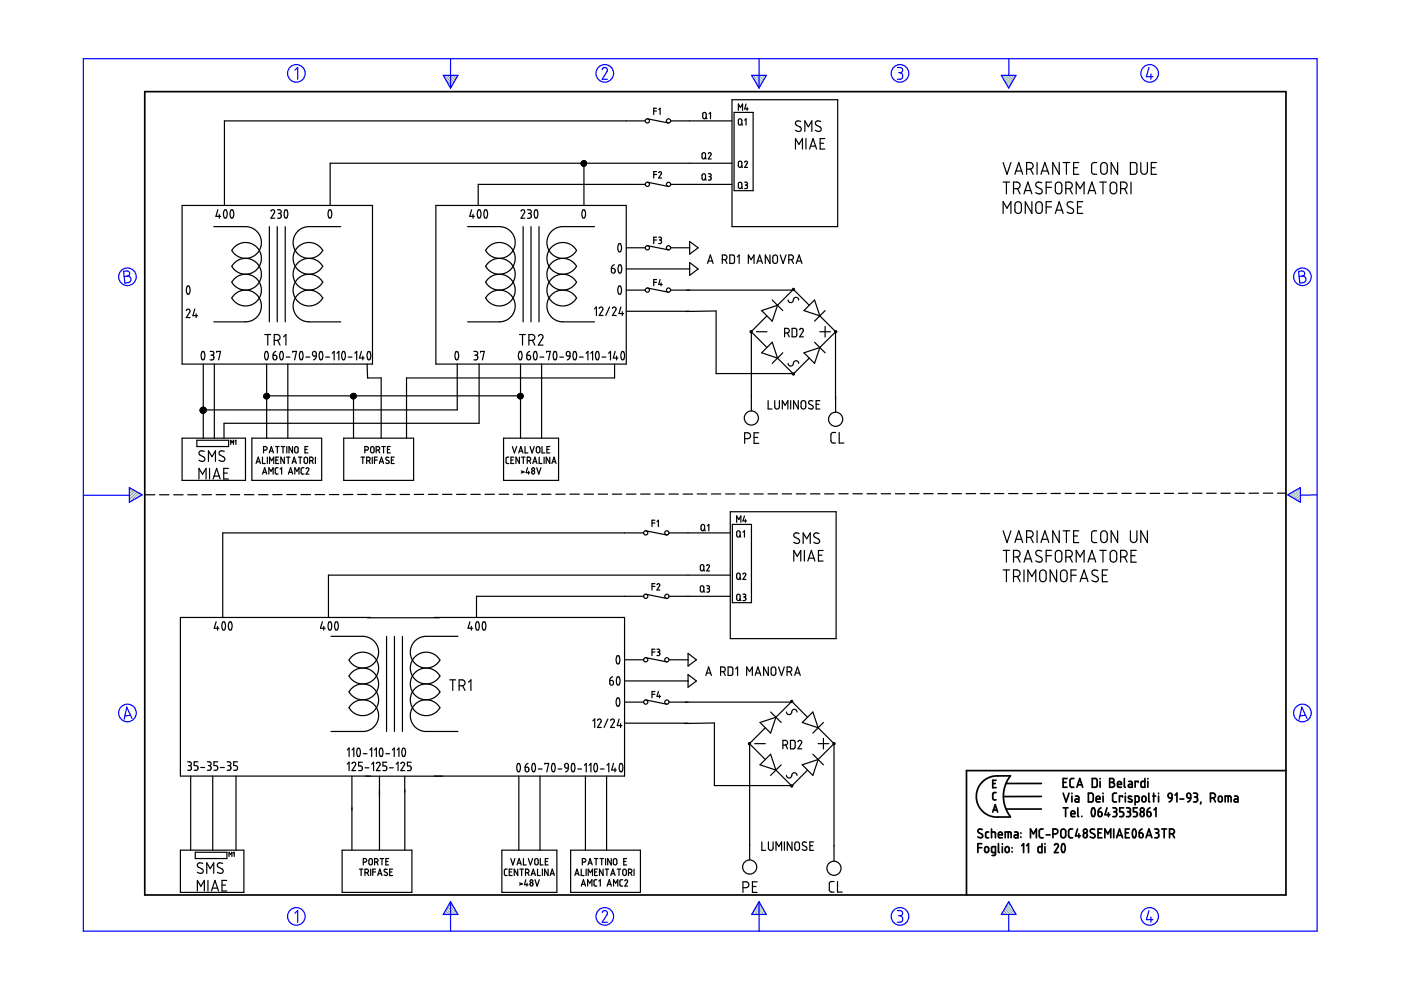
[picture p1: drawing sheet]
<svg xmlns="http://www.w3.org/2000/svg" width="297mm" height="210mm" viewBox="0 0 297 210" stroke-linecap="round" stroke-linejoin="round" font-family="sans-serif">
<g fill="none" stroke="#6c9" stroke-width=".25">
<path d="M94.2 16l1.8 1.8M94.5 16.8l1.3 1.4M94.8 16l1.5 1.4M95.3 18.3l.3 .3M95.5 16l1 1M96.1 16l.6 .6M96.7 16l.3 .2M159.6 16l1.8 1.8M159.9 16.8l1.3 1.4M160.3 16l1.4 1.4M160.7 18.3l.3 .3M160.9 16l1 1"/>
<path d="M161.5 16l.6 .6M162.1 16l.2 .2M212.6 16l1.8 1.8M212.8 16.8l1.3 1.4M213.2 16l1.4 1.4M213.7 18.3l.2 .3M213.8 16l1 1M214.4 16l.7 .6M215.1 16l.2 .2M27.5 103.4h-.1M27.9 103.6l-.5 .4M28.3 103.8l-.9 .9"/>
<path d="M28.7 104.1l-1.3 1.2M29 104.3l-1.6 1.6M29.4 104.5l-1.8 1.9M29.8 104.8l-.8 .8M273.4 104.7l-.3 .3M274.9 103.9l-1.4 1.3M275.7 103.6l-1.8 1.9M275.7 106.1l-.2 .3M275.7 105.5l-.6 .6M275.7 104.9l-1 1M275.7 104.2l-1.4 1.5M94 193.8v.1"/>
<path d="M94.2 193.5l.4 .4M94.4 193.1l.9 .8M94.7 192.7l1.2 1.2M94.9 192.3l1.6 1.6M95.1 191.9l1.9 1.9M95.4 191.5l.8 .8M159.4 193.8v.1M159.6 193.5l.4 .4M159.9 193.1l.8 .8M160.1 192.7l1.2 1.2M160.3 192.3l1.6 1.6M160.5 191.9l1.9 1.9"/>
<path d="M160.8 191.5l.8 .8M212.3 193.8v.1M212.6 193.5l.4 .4M212.8 193.1l.8 .8M213 192.7l1.2 1.2M213.2 192.3l1.6 1.6M213.5 191.9l1.8 1.9M213.7 191.5l.8 .8"/>
</g>
<g fill="none" stroke="#00f" stroke-width=".25">
<path d="M17.7 12.4h261.6v185h-261.6zM62.5 14.9l.6-.6v2.5M94 16h3.1l-1.6 2.7zM95.5 12.4v6.3M127.7 14.7l.5-.4 .5 .3v.5l-1 1.7h1.1M159.4 16h3.1l-1.6 2.7zM160.9 12.4v6.3M190.3 14.3h.7l.3 .3v.6l-.5 .2M190.5 15.4h.3M190.8 15.4l.5 .3v.7l-.3 .4h-.7M212.3 16h3.1l-1.5 2.7zM213.9 12.5v3.5"/>
<path d="M243.6 14.3l-.5 2h1.4M244 15.7v1.1M26.2 57.5l.9-.1 .3 .3 .1 .5-.5 .3 .5 .2 .3 .4-.1 .3-.3 .5-.9 .1zM27 58.5l-.7 .1M275.3 57.5l.9-.1 .3 .3 .1 .5-.5 .3 .5 .2 .3 .4-.1 .4-.2 .3-1 .2zM276.1 58.5l-.7 .1M17.8 105h9.6M27.4 103.4l2.7 1.5-2.7 1.6zM273 104.9l2.7-1.5v3.1zM279.3 104.9l-3.6 .1M27.7 151.7l-1.2 .1M28 152.3l-1.1-2.4-.6 2.6"/>
<path d="M276.8 151.7l-1.2 .1M277.1 152.3l-1.1-2.4-.6 2.6M62.5 193.6l.6-.5v2.4M95.5 191.2v6.2M95.5 191.2l1.6 2.7h-3.1zM127.7 193.5l.1-.3 .5-.1 .5 .4-.1 .4-1 1.6h1.1M160.9 191.2v6.2M160.9 191.2l1.6 2.7h-3.1zM190.3 193.1h.6l.4 .2v.5l-.5 .4M190.5 194.2h.3M190.8 194.2l.5 .3v.7l-.4 .3h-.6M213.9 191.2l1.5 2.7h-3.1z"/>
<path d="M213.9 193.9v3.5M243.6 193.1l-.5 1.9h1.4M244 194.4v1.1"/>
<circle cx="62.8" cy="15.6" r="1.87"/>
<circle cx="128.2" cy="15.6" r="1.87"/>
<circle cx="190.8" cy="15.6" r="1.87"/>
<circle cx="243.8" cy="15.6" r="1.87"/>
<circle cx="27" cy="58.7" r="1.87"/>
<circle cx="276.1" cy="58.7" r="1.87"/>
<circle cx="27" cy="151.2" r="1.87"/>
<circle cx="276.1" cy="151.2" r="1.87"/>
<circle cx="62.8" cy="194.3" r="1.87"/>
<circle cx="128.2" cy="194.3" r="1.87"/>
<circle cx="190.8" cy="194.3" r="1.87"/>
<circle cx="243.8" cy="194.3" r="1.87"/>
</g>
<g fill="none" stroke="#000" stroke-width=".36">
<path d="M30.7 19.4h241.9v170.4h-241.9zM207.3 179.7h.9M208.2 178.9h-.9v1.9M208.3 175.9l-.7-.1-.3 .5 1 .7v.4l-.2 .2-.8-.2M208.9 179.6l.4-.1 .3 .3v.7l-.3 .2h-.3l-.2-.2zM209.6 176.4h-.4l-.2 .3v.8l.2 .1h.4M210.2 176.4l.8 .1 .1 1.1M210.2 175.8v1.8M210.5 166.1h.5M210.5 172.2l.5-1.6 .5 1.6M210.6 171.7h.8M211.2 168h-.4l-.3 .3v1.1l.7 .2"/>
<path d="M211.2 165.4h-.7v1.6h.7M211.7 177h.8l-.1-.5-.4-.1-.2 .2-.1 .8 .2 .2h.6M211.7 178.9v1.7l.2 .2M212.5 178.9v.1M212.5 179.5v1.3M213.1 177.6v-1.2h1.1l.2 .2v1M213.3 179.6l.4-.1 .3 .3v.7l-.3 .2h-.3l-.3-.2zM213.3 166.1h7.5M213.3 171.5h7.5M213.8 176.4v1.2M214.2 164.5h-3.5l-.9 .3-.9 .5-.7 .6-.7 .9-.4 1-.1 1.1 .1 1.1 .4 .9 .7 1 .8 .6 .8 .5 .9 .2h3.5M214.2 164.5l-1 1.7-.5 2.2 .1 1.3 .3 1.3 1.1 2.1"/>
<path d="M214.6 179.7v.1M215.1 176.4h.5l.2 .3v.9h-.5a.31 .31 0 0 1-.3-.3 .31 .31 0 0 1 .3-.3h.5M216.5 176.6v.1M216.5 177.4v.1M216.6 179.3l.4-.4v1.9M217.7 179.3l.4-.4v1.9M218.5 177.6v-1.8l.6 1 .6-1v1.8M220.8 168.9h-8.1M220.9 178.9v1.9l-.7-.1-.1-.2v-.8l.2-.2h.6M221.2 175.8h-.6l-.3 .3 .1 1.3 .2 .2h.6M221.6 178.9v.1M221.6 179.5v1.3"/>
<path d="M221.8 177h.8M223.2 176.8l1-.1 .1-.3-.1-.4-.4-.2h-.6v1.8M223.6 179.2l.4-.3 .4 .2v.4l-.8 1.3h.8M225.1 175.9l.6-.1 .2 .3 .1 1.1-.4 .4h-.3l-.4-.3v-1.1zM225.2 179a.53 .53 0 0 1 .6 .2 .53 .53 0 0 1 0 .5v.7a.36 .36 0 0 1-.5 .3 .36 .36 0 0 1-.2-.4l-.1-.7zM225.4 165.9h.6M225.4 168.2l.6 1.8 .7-1.8M225.4 171.3h1M225.9 171.3v1.8M226.2 165.1h-.8v1.8h.8M227.1 172.5h.8l-.1-.5-.4-.1-.3 .2v.8l.2 .2h.6M227.3 168.2v.1"/>
<path d="M227.3 168.8v1.2M227.4 175.8h-.5l-.3 .4v1.2l.2 .2h.6M227.7 165.1h-.6l-.2 .3v1.4l.3 .1h.5M228 168.8h.5l.2 .2v1h-.5a.31 .31 0 0 1-.3-.3 .31 .31 0 0 1 .3-.3h.5M228.3 166.9l.6-1.8 .7 1.8M228.5 175.8l-.5 1.4h1.1M228.5 166.4h.9M228.5 171.3v1.7l.2 .1M228.7 176.8v.8M229.4 173.1h.1M229.8 176.7l.3-.1 .3 .1 .1 .5-.1 .3-.4 .1-.2-.1zM230.8 168.2h.7l.3 .3v1.2l-.3 .3h-.7z"/>
<path d="M231.6 165.1h.7l.3 .2v1.3l-.2 .3h-.8zM231.6 171.4a.53 .53 0 0 1 .5 .2 .53 .53 0 0 1 .1 .5l-.1 .7a.34 .34 0 0 1-.4 .3 .34 .34 0 0 1-.3-.4v-.6zM232.1 175.9l-.7-.1-.3 .5 .2 .2 .8 .4 .1 .5-.3 .2-.8-.2M232.4 169.4h.8v-.3l-.2-.3-.5 .1-.1 .9 .2 .2h.6M232.8 176.6h.6M232.8 172.1h.6l.2 .2 .1 .5-.2 .3h-.3l-.3-.1zM233.2 165.1v.1M233.2 165.7v1.2M233.4 171.3l-.4 .3-.2 .5M233.6 175.8h-.8v1.8h.8M233.9 168.2v.1M233.9 168.8v1.2"/>
<path d="M234.3 177.6v-1.8l.6 1 .6-1v1.8M234.7 171.3l-.4 1.4h1M235 172.3v.8M235.3 165.1h.6l.3 .3-.1 .4-.3 .1 .4 .1 .1 .3-.1 .4-.3 .2h-.6zM235.3 165.9h.5M235.9 171.3h.7l.1 .2 .1 .3-.4 .3M236.1 175.8v1.8M236.2 172.1h.2M236.4 172.1l.3 .2 .1 .5-.3 .3h-.6M236.7 168.2h-.5l-.3 .3v1.3l.3 .2h.5M236.7 177.6l.7-1.8 .6 1.8M236.9 177.1h.9"/>
<path d="M236.9 166.3h.9l-.2-.5-.3-.1-.3 .1-.1 .9 .2 .2h.7M238 169v-.2h-.7v1.2M238.2 171.3h-.8v.8h.6l.2 .4-.1 .6h-.7M238.4 165.1v1.7l.2 .1M238.6 168.2v.1M238.6 168.8v1.2M238.6 176.6h.6M238.8 171.3h.5l.3 .2v.4l-.3 .2M239.1 172.1h.2M239.3 172.1l.4 .3-.1 .5-.2 .2h-.6M239.3 165.7h.5l.3 .2v1h-.6a.31 .31 0 0 1-.3-.3 .31 .31 0 0 1 .3-.3h.6M239.4 175.8h-.8v1.8h.8"/>
<path d="M239.9 168.9l-.2-.1a.29 .29 0 0 0-.4 .1 .29 .29 0 0 0 .1 .4l.5 .2a.33 .33 0 0 1 0 .5 .33 .33 0 0 1-.5 0l-.2-.1M240.3 175.8a.6 .6 0 0 1 .6 .8l-.1 .7a.35 .35 0 0 1-.4 .3 .35 .35 0 0 1-.3-.5v-.6zM240.7 170l.7-.1 .1-.9-.2-.2h-.6v1.9M241.1 171.3h-.8v.8h.6l.2 .3-.1 .7h-.7M241.3 165.9v-.2h-.6v1.2M241.5 176.6l.8 .1 .1 .5-.2 .3-.4 .1-.2-.1zM241.9 172.3l.2-.2 .4 .2 .1 .5-.1 .2-.4 .1-.2-.1zM242.1 175.8l-.4 .2-.2 .6M242.2 169l.2-.2 .4 .1 .2 .8-.2 .2-.4 .1-.3-.2zM242.7 165.1v1.8h-.6l-.2-.2 .1-.9 .2-.1h.5M243 177.6l.6-1.8 .6 1.8M243.1 177.1h1"/>
<path d="M243.2 172.1l.7 .2v.7l-.4 .1-.2-.1zM243.4 165.1v.1M243.4 165.7v1.2M243.6 168.2v1.6l.2 .2M243.8 171.3l-.4 .3-.2 .5M244.4 168.8h.6M244.6 168.2v1.8M244.7 171.7l.4-.4v1.8M244.8 175.8h.5l.3 .2v.4l-.3 .2M245 176.6h.3M245.3 176.6l.3 .2 .1 .6-.3 .2h-.6M245.6 168.2v.1"/>
<path d="M245.6 168.8v1.2M246.3 175.8h1M246.8 175.8v1.8M247.7 168.4l.3-.2 .4 .1 .1 .9-.7-.1zM248 176.8l.8-.1 .2-.4-.1-.3-.4-.2h-.5v1.8M248.5 169.2l-.2 .5-.4 .3M248.6 176.8l.4 .8M249.1 168.6l.4-.4v1.8M250.2 169.4h.8M251.7 168.3l.3-.1 .3 .1 .2 .9h-.6l-.2-.2zM252.5 169.2l-.2 .5-.5 .3M253.1 168.2l.7 .1 .1 .4-.4 .3"/>
<path d="M253.3 169h.2M253.5 169l.4 .2v.5l-.2 .3h-.6M254.6 170l-.1 .5M256.6 169.2l.9-.1 .2-.3-.1-.4-.4-.2h-.6v1.8M257.3 169.2l.4 .8M258.4 169l.2-.2 .4 .1 .1 .8-.1 .2-.4 .1-.3-.2zM259.8 170v-1.2l1.1 .1 .1 1.1M260.4 168.8v1.2M261.7 168.8h.6l.2 .3v.9h-.6a.31 .31 0 0 1-.3-.3 .31 .31 0 0 1 .3-.3h.6M272.6 163.4h-67.7v26.4M211.1 180.8h-.6l-.3-.2 .1-1 .8-.1-.1 1.7-.2 .2h-.5M214.6 180.6v.1"/>
<circle cx="230.1" cy="176.2" r=".42"/>
<circle cx="242.2" cy="171.7" r=".42"/>
</g>
<g fill="none" stroke="#000" stroke-width=".25">
<path d="M123.4 34.8l-.1 .1M123.4 34.5l-.2 .2M123.4 34.9l-.1 .1M123.4 35.1l.8-.8-.8 .8M123.5 35.2l.8-.8-.8 .8M123.6 34.1l-.4 .4M123.7 34.1l-.3 .3M123.8 34.1l-.6 .5M123.8 34.6v9M123.8 34.1l-.4 .5M123.9 34.1l-.7 .7 .8-.7M124 34.1l-.7 .8"/>
<path d="M124.1 34.2l-.7 .7M124.1 34.2l-.8 .8M124.3 34.9l-.3 .3M124.3 34.5l-.6 .7M124.3 34.8l-.4 .4M124.3 34.5l-.7 .7M124.4 34.7l-.6 .5M124.4 34.6l-.7 .6M136.8 25.6h-89.2v18M136.8 39.1h-35.4v4.5M137.3 25.2l4.4 .9M137.3 38.6l4.4 .9"/>
<path d="M138.6 23.5h.6M138.6 37h.6M139.2 22.9h-.6v1.4M139.2 36.4h-.6v1.3M139.7 36.6a.3 .3 0 0 1 .4-.2 .3 .3 0 0 1 .1 .5l-.5 .8h.6M139.7 23.2l.3-.3v1.4M142.2 25.6h13M142.2 39.1h13M148.9 32.5l.5-.1 .2 .2v.9l-.3 .2h-.3l-.2-.3zM149 36.9h.4l.2 .2v.9l-.3 .2-.3-.1-.2-.2zM149.1 23.9h.4l.2 .2v.8l-.2 .3-.3-.1-.2-.2zM149.4 33.4l.3 .3"/>
<path d="M149.4 37.9l.3 .3M149.6 24.9l.3 .3M150.2 32.6a.31 .31 0 0 1 .4-.2 .31 .31 0 0 1 .1 .4l-.5 .9h.6M150.2 36.9h.3a.3 .3 0 0 1 .3 .2 .3 .3 0 0 1-.3 .3M150.3 24.1l.3-.3v1.4M150.3 37.4h.2M150.5 37.4l.2 .2 .1 .3-.2 .3h-.4M155.2 34.6h-85.2v9M155.2 21.1h22.4v26.9h-22.4zM155.6 23.8h4.1v16.6h-4.1zM156.5 23.4v-1.3l.5 .7 .4-.7v1.3M156.6 38.8a.38 .38 0 0 1 .4-.1 .38 .38 0 0 1 .3 .3v.7l-.1 .2-.4 .1-.3-.3z"/>
<path d="M156.6 25.3l.4-.1 .3 .3v.7l-.3 .3h-.3l-.2-.3zM156.6 34.3l.4-.1 .3 .2v.8l-.3 .3-.4-.2zM157.1 26.2l.3 .3M157.1 35.2l.3 .3M157.1 39.7l.3 .3M157.9 34.4a.3 .3 0 0 1 .4-.2 .3 .3 0 0 1 .1 .4l-.5 .9h.6M157.9 38.6h.3a.31 .31 0 0 1 .3 .3 .31 .31 0 0 1-.3 .3M157.9 25.5l.3-.3v1.3M158 39.2h.2M158.2 39.2l.2 .2 .1 .4-.2 .2h-.4M158.2 22.1l-.3 1h.7M158.4 22.8v.6"/>
<path d="M168.7 31.6v-2.2l.7 1.2 .7-1.2v2.2M169.8 25.8l-.8-.1-.3 .2v.3l.2 .4 .9 .5v.5l-.5 .3-.6-.3M170.6 27.9v-2.3l.8 1.3 .7-1.3v2.3M170.9 29.4v2.2M171.6 31.6l.8-2.2 .7 2.2M171.9 31h1M173.9 30.4h.7M174 25.8l-.8-.1-.2 .2-.1 .3 .2 .4 .9 .5 .1 .5-.6 .3-.6-.3M174.9 29.4h-1v2.2h1M212.7 34.5l.8 2.5 .8-2.5M212.7 38.6h1.4M213.4 38.6v2.5"/>
<path d="M215.2 37l.8-2.5 .8 2.5M215.4 36.3h1.2M215.7 40l.6 1.1M217.7 35.9l1.1-.2 .3-.5-.2-.5-.4-.2h-.8v2.5M218.5 35.8l.6 1.2M219.9 34.5v2.5M220.7 37l.8-2.5 .9 2.5M220.9 38.8l-1-.1-.2 .2-.1 .4 .2 .3 1.1 .6v.7l-.6 .2-.7-.3M220.9 36.3h1.2M221.8 39.7h1.1M222.9 38.6h-1.1v2.5M223.9 38.9l.6-.3 .4 .2 .2 .3v1.5l-.4 .5-.6-.1-.3-.4v-1.4z"/>
<path d="M224.6 34.5v2.5l-1.4-2.5v2.5M225.4 34.5h1.4M226.1 34.5v2.5M226.8 40l.6 1.1M227.6 35.6h.9M228.7 34.5h-1.1v2.5h1.1M232.5 34.5h-.7l-.4 .4 .1 1.8 .3 .2 .7 .1M233.2 38.6h1.3M233.6 34.7l.7-.2 .4 .4v1.5l-.4 .5h-.6l-.3-.5v-1.3zM233.8 38.6v2.5M235.6 38.8l.3-.2 .4 .1 .4 .4v1.5l-.4 .5-.6-.1-.3-.3v-1.5zM237 34.5v2.5l-1.4-2.5v2.5"/>
<path d="M238.4 40l.6 1.1M239.7 34.5h.9l.4 .3v1.7l-.3 .4-1 .1zM239.8 38.6v2.5M241.9 34.5v1.9l.2 .4 .4 .2 .5-.1 .2-.5 .1-1.9M244.1 35.6h.8M245.2 34.5h-1.1v2.5h1.1M38.6 43.6h40.4v33.6h-40.4zM45.3 48l7.2 .1 1 .3 1.2 1 .6 1.2 .1 1.3-.5 1.3-.9 .9-1.1 .6h-1.4l-1.4-.5-.8-.8a.68 .68 0 0 1 .4-1l.7-.6 1-.3 1.1-.1 .9 .3 .8 .5 .7 .8 .5 1.1v1l-.2 .8-.6 1.1-.6 .5-1.1 .5-1.1 .1-.9-.1-.9-.6-.7-.7a.68 .68 0 0 1 .4-.9l.9-.7 .8-.3h1.1l.9 .3 1 .6 .6 .8 .4 1v1l-.2 .8-.6 1-.6 .6-1 .5-1.1 .1-1-.2-.9-.5-.7-.7a.68 .68 0 0 1 .4-.9l.9-.7 .9-.3h1l1.1 .3 .7 .5 .7 .8 .4 1.1v.9l-.2 .9-.6 1-.7 .6-.9 .4-1.1 .2-1-.2-.9-.5-.7-.7a.68 .68 0 0 1 .4-1l1-.7 1.1-.3 1.4 .2 1.2 .7 .7 1.1 .3 1-.1 1.3-.6 1.2-1.1 .9-1.2 .3h-7.1M46.2 44.5l-.4 1.4h1M46.5 45.5v.8M47.6 44.6a.56 .56 0 0 1 .6 .7l-.1 .6a.34 .34 0 0 1-.5 .3 .34 .34 0 0 1-.2-.4v-.7zM49 44.6a.56 .56 0 0 1 .6 .7l-.1 .6a.34 .34 0 0 1-.5 .3 .34 .34 0 0 1-.2-.4v-.6z"/>
<path d="M57.1 48v20.2M57.4 44.8l.3-.3 .5 .1v.4l-.8 1.3h.8M58.8 48v20.2M58.8 44.5h.6l.2 .3-.1 .3-.3 .2M59 45.3h.2M59.2 45.3l.4 .2v.5l-.2 .2-.6 .1M60.4 44.6a.55 .55 0 0 1 .6 .2 .55 .55 0 0 1 0 .5l-.1 .6a.34 .34 0 0 1-.4 .3 .34 .34 0 0 1-.2-.4l-.1-.7zM60.5 48v20.2M69.7 44.6a.55 .55 0 0 1 .6 .2 .55 .55 0 0 1 0 .5v.6a.34 .34 0 0 1-.5 .3 .34 .34 0 0 1-.2-.4v-.7zM72.2 48l-7.2 .1-1.4 .5-.8 .8-.5 .9-.1 1.6 .5 1.3 .9 1 1.2 .5h1.4l1.2-.5 .8-.8a.62 .62 0 0 0-.2-.9l-1-.7-.8-.3-1.1-.1-1 .3-.8 .6-.6 .7-.4 .9-.2 1.1 .3 1 .6 1 .6 .5 1 .5 1.1 .1 .8-.1 .9-.4 .8-.8a.61 .61 0 0 0-.2-.9l-.7-.6-1.1-.5h-.9l-1.1 .3-.9 .5-.6 .7-.4 1-.2 1.1 .3 1 .5 .9 .7 .6 .8 .4 .9 .2 1.1-.1 1-.5 .8-.8a.62 .62 0 0 0-.2-.9l-1-.7-.9-.3h-1.1l-.8 .2-.8 .5-.7 .7-.4 1-.2 1.1 .3 1.2 .5 .7 .7 .7 .9 .4 .8 .2 1.1-.2 1.1-.5 .7-.7a.63 .63 0 0 0-.2-.9l-1.1-.8-1.1-.3-1.3 .2-1.2 .6-.8 1.1-.4 1.3 .2 1.2 .6 1.1 .8 .7 1.3 .5h7.2M92.4 43.6h40.4v33.6h-40.4zM99.1 48l7.2 .1 1.1 .3 1.1 1 .6 1.2 .1 1.2-.4 1.3-1 1-1.1 .6h-1.4l-1.4-.5-.8-.8a.68 .68 0 0 1 .4-1l.8-.6 .9-.3 1.1-.1 .9 .3 .8 .5 .7 .8 .4 .9 .1 1.3-.3 1.1-.5 .7-.6 .6-1.1 .4-1.1 .1-.9-.1-.9-.6-.7-.7a.68 .68 0 0 1 .4-.9l.9-.7 .8-.3h1.1l.9 .3 1 .6 .6 .8 .3 .8 .1 1.2-.2 .9-.5 .8-.7 .7-.9 .5-1.2 .1-1-.2-.9-.5-.7-.7a.68 .68 0 0 1 .4-.9l.9-.7 .9-.3 .9-.1 1 .3 .9 .6 .7 .8 .3 .9 .1 1.2-.2 .9-.5 .8-.7 .7-.9 .4-1.2 .2-1-.2-1-.6-.6-.6a.68 .68 0 0 1 .4-1l1-.7 1.1-.3 1.4 .2 1.2 .7 .6 .9 .4 1.2-.1 1.3-.6 1.2-1 .8-1.2 .4h-7.2"/>
<path d="M100 44.5l-.4 1.4h1M100.3 45.5v.8M101.4 44.6a.56 .56 0 0 1 .6 .7l-.1 .6a.34 .34 0 0 1-.4 .3 .34 .34 0 0 1-.3-.4v-.7zM102.8 44.6a.56 .56 0 0 1 .6 .7l-.1 .6a.34 .34 0 0 1-.5 .3 .34 .34 0 0 1-.2-.4v-.7zM110.5 44.8l.3-.3 .4 .2v.3l-.7 1.3h.8M110.9 48v20.2M111.8 44.5h.6l.2 .2v.4l-.4 .2M112.1 45.3h.1M112.2 45.3l.4 .2v.5l-.2 .2-.6 .1M112.6 48v20.2M113.5 44.6a.56 .56 0 0 1 .5 .7l-.1 .6a.34 .34 0 0 1-.4 .3 .34 .34 0 0 1-.2-.4v-.7zM114.3 48v20.2"/>
<path d="M123.5 44.6l.1-.1a.62 .62 0 0 1 .6 .9l-.1 .5a.34 .34 0 0 1-.5 .3 .34 .34 0 0 1-.2-.4v-.6zM126 48l-7.2 .1-1.3 .5-1 .9-.5 1.3v1.4l.5 1 1 1 1.1 .5h1.4l1.2-.5 .8-.8a.64 .64 0 0 0-.2-.9l-.9-.7-.9-.3-.9-.1-1 .2-.9 .6-.7 .7-.4 1-.1 1 .1 1 .5 .9 .7 .7 1.1 .5 1.1 .1 1-.1 .9-.6 .6-.6a.65 .65 0 0 0-.3-1l-.8-.6-.9-.4h-.9l-1.1 .3-.8 .4-.7 .8-.4 1-.1 1 .1 1 .5 .9 .7 .7 1 .5 1.2 .1 1-.2 1-.6 .5-.6a.64 .64 0 0 0-.2-.9l-.9-.7-1-.3h-1l-.9 .2-.7 .4-.8 .8-.4 1-.1 1 .1 1 .5 1 .7 .6 1 .5 .9 .2 1-.2 1-.4 .8-.8a.67 .67 0 0 0-.3-1l-1-.7-1.1-.3-1.3 .2-1.2 .7-.8 1-.3 1.3 .1 1.3 .6 1 .9 .8 1.2 .4h7.2M129.6 56.9h.6l.2 .2v.5l-.2 .3-.5-.1zM130.2 56.1l-.4 .3-.2 .5M131.2 51.7a.56 .56 0 0 1 .6 .8l-.1 .6a.35 .35 0 0 1-.5 .3 .35 .35 0 0 1-.2-.5v-.7zM131.2 56.2a.56 .56 0 0 1 .6 .8l-.1 .6a.35 .35 0 0 1-.4 .3 .35 .35 0 0 1-.2-.5l-.1-.7zM132.8 52.5h4M132.8 57h13.4M137.3 52.1l4.4 .9M138.6 50.9h.6M138.6 59.9h.6M139.2 50.3h-.6v1.3"/>
<path d="M139.2 59.3h-.6v1.3M139.7 50.3h.3a.3 .3 0 0 1 .3 .3 .3 .3 0 0 1-.3 .3M139.8 50.9h.2M140 50.9l.2 .1 .1 .4-.2 .2h-.4M140 59.3l-.3 1h.7M142.2 52.5h4M146.2 51.2l1.8 1.3-1.8 1.4zM146.2 55.7l1.8 1.3-1.8 1.4zM150 55.9l.6-1.8 .6 1.8M150.2 55.4h.8M153.1 55.1l.9-.2 .1-.4-.2-.3-.8-.1v1.8M153.7 55.1l.4 .8"/>
<path d="M154.7 54.1h.7l.3 .2v1.2l-.3 .3-.7 .1zM156.3 54.5l.4-.4v1.8M158.7 55.9v-1.8l.6 1 .6-1v1.8M160.5 55.9l.6-1.8 .5 1.8M160.6 55.4h.9M163.3 54.1v1.8l-1-1.8v1.8M164 54.2l.4-.1 .4 .3v1l-.3 .4h-.5l-.1-.3zM165.4 54.1l.6 1.8 .6-1.8M167.2 55.1l.9-.2 .1-.3v-.3l-.3-.2h-.7v1.8M167.8 55.1l.4 .8M168.8 55.9l.6-1.8 .6 1.8M169 55.4h.9"/>
<path d="M212.7 45.3v-2.5l.8 1.4 .8-1.4v2.5M214.9 40l1.1-.1 .3-.5-.2-.6-.5-.2h-.7v2.5M215.3 43l.7-.2 .5 .4 .1 1.5-.5 .5h-.6l-.3-.3v-1.6zM217.1 41.1l.8-2.5 .9 2.5M217.3 40.4h1.2M218.8 42.8v2.5l-1.4-2.5v2.5M219.8 43l.7-.2 .5 .4v1.5l-.4 .5h-.6l-.4-.4v-1.5zM221.8 43.9h1.1M222.9 42.8h-1.1v2.5M223.8 45.3l.8-2.5 .8 2.5M224 44.6h1.2M226 40h.8l.4-.2 .2-.6-.3-.4-.4-.2h-.7v2.5"/>
<path d="M227.5 42.9l-.9-.1-.3 .2v.4l.1 .4 1.1 .6 .1 .6-.4 .3-.9-.3M228.2 41.1v-2.5l.8 1.4 .8-1.4v2.5M228.5 43.9h.8M229.6 42.8h-1.1v2.5h1.1M230.7 41.1l.8-2.5 .8 2.5M230.9 40.4h1.2M237.6 40l1.1-.1 .3-.5-.2-.5-.3-.3h-.9v2.5M39.5 65.8l.4-.3 .4 .3v.2l-.8 1.3h.8M39.7 60.7a.5 .5 0 0 1 .5 .2 .5 .5 0 0 1 .1 .5l-.1 .7a.35 .35 0 0 1-.4 .3 .35 .35 0 0 1-.3-.5v-.7zM41.3 65.5l-.4 1.4h1M41.6 66.5v.8M42.8 74.6a.53 .53 0 0 1 .6 .2 .53 .53 0 0 1 0 .6l-.1 .5a.35 .35 0 0 1-.4 .4 .35 .35 0 0 1-.2-.5v-.6z"/>
<path d="M43.1 77.2v15.7M44.6 74.5l.7 .2v.3l-.3 .3M44.7 75.3h.3M45 75.3l.3 .2v.5l-.2 .3h-.5M45.4 77.2v15.7M46 74.7v-.2h.8l-.4 1.8M56.1 70.9h1.3M56.3 74.5h.3l.2 .3v1.1a.36 .36 0 0 1-.4 .4 .36 .36 0 0 1-.3-.5v-.7zM56.5 77.2v15.7M56.8 70.9v2.3M57.9 75.3l.7 .2 .1 .4-.1 .3-.4 .1-.3-.2zM58.1 72.2l1.1-.2 .2-.3-.2-.6-.3-.2h-.8v2.3"/>
<path d="M58.5 74.5l-.4 .3-.2 .5M58.9 72.2l.5 1M59.5 74.6a.52 .52 0 0 1 .6 .7l-.1 .6a.36 .36 0 0 1-.4 .4 .36 .36 0 0 1-.3-.5v-.6zM60.1 71.4l.5-.5v2.3M60.7 75.7h.8M61 77.2v15.7M62.1 74.7v-.2h.8l-.4 1.8M63.7 74.6a.53 .53 0 0 1 .5 .2 .53 .53 0 0 1 .1 .6l-.1 .5a.35 .35 0 0 1-.4 .4 .35 .35 0 0 1-.3-.5v-.6zM64.9 75.7h.8M66.4 74.6l.3-.1 .3 .1 .1 .9-.8-.1v-.5zM67.1 75.5l-.2 .5-.4 .3M67.9 74.5h.3l.1 .3 .1 1.1a.36 .36 0 0 1-.5 .4 .36 .36 0 0 1-.2-.5v-.7z"/>
<path d="M69 75.7h.8M70.4 74.9l.4-.4v1.8M71.4 74.9l.4-.4v1.8M72.7 74.5h.3l.1 .3 .1 1.1a.36 .36 0 0 1-.5 .4 .36 .36 0 0 1-.2-.5v-.7zM73.8 75.7h.8M75.2 74.9l.4-.4v1.8M76.6 74.5l-.4 1.4h1M76.9 75.5v.8M77.8 77.2l.1 2.9h2.9v12.8M78.1 74.5a.73 .73 0 0 1 .5 1l-.1 .4a.35 .35 0 0 1-.4 .4 .35 .35 0 0 1-.2-.5v-.8zM96.6 74.6a.52 .52 0 0 1 .6 .7v.6a.35 .35 0 0 1-.5 .4 .35 .35 0 0 1-.2-.5v-.6zM96.9 77.2v9.7h-53.8"/>
<path d="M100.5 74.5h.6l.2 .3-.1 .3-.3 .2M100.7 75.3h.2M100.9 75.3l.3 .2 .1 .6-.3 .2h-.5M101.6 77.2v12.5h-54.1v3.2M101.9 74.7v-.2h.8l-.4 1.8M110.2 74.5a.73 .73 0 0 1 .5 1l-.1 .4a.35 .35 0 0 1-.4 .4 .35 .35 0 0 1-.2-.5l-.1-.7zM110.2 70.9h1.2M110.4 77.2v15.7M110.8 70.9v2.3M111.7 75.3l.7 .2 .1 .4-.1 .3-.4 .1-.2-.1zM112.1 72.2l1.1-.2 .2-.4-.1-.4-.4-.3h-.8v2.3M112.3 74.5l-.5 .3-.1 .5"/>
<path d="M112.9 72.2l.5 1M113.3 74.6a.49 .49 0 0 1 .5 .2 .49 .49 0 0 1 .1 .5l-.1 .6a.34 .34 0 0 1-.4 .4 .34 .34 0 0 1-.2-.5l-.1-.6zM114.1 71.3l.4-.4 .6 .2v.4l-1 1.7h1M114.5 75.7h.8M114.8 77.2v15.7M115.9 74.7v-.2h.8l-.4 1.8M117.5 74.6a.53 .53 0 0 1 .5 .2 .53 .53 0 0 1 .1 .6l-.1 .5a.35 .35 0 0 1-.4 .4 .35 .35 0 0 1-.3-.5v-.6zM118.7 75.7h.8M120.2 74.6l.3-.1 .3 .2 .1 .8-.8-.1zM120.9 75.5l-.2 .5-.4 .3M121.7 74.6a.49 .49 0 0 1 .5 .2 .49 .49 0 0 1 .1 .5l-.1 .6a.35 .35 0 0 1-.4 .4 .35 .35 0 0 1-.3-.5v-.6zM122.9 75.7h.8"/>
<path d="M124.2 74.9l.5-.4v1.8M125.2 74.9l.4-.4v1.8M126 65.5l.4-.4v1.8M126.4 74.6a.49 .49 0 0 1 .6 .2 .49 .49 0 0 1 0 .5v.6a.35 .35 0 0 1-.5 .4 .35 .35 0 0 1-.2-.5v-.7zM127 65.4a.41 .41 0 0 1 .6-.3 .41 .41 0 0 1 .2 .6l-.8 1.2h.8M127.6 75.7h.8M129 74.9l.4-.4v1.8M129.2 65.1l-.8 1.8M129.8 65.4a.41 .41 0 0 1 .6-.3 .41 .41 0 0 1 .2 .6l-.8 1.2h.8M130.3 77.2v2.9h-44.1v12.8M130.4 74.5l-.4 1.4h1M130.7 75.5v.8"/>
<path d="M131.2 60.7a.52 .52 0 0 1 .5 .2 .52 .52 0 0 1 .1 .5l-.1 .6a.36 .36 0 0 1-.4 .4 .36 .36 0 0 1-.3-.5v-.7zM131.6 65.1l-.4 1.4h1M131.8 74.6a.53 .53 0 0 1 .5 .2 .53 .53 0 0 1 .1 .6l-.1 .5a.35 .35 0 0 1-.4 .4 .35 .35 0 0 1-.2-.5l-.1-.6zM131.9 66.1v.8M132.8 61.5h4M132.8 66h13.4M137.3 61.1l4.4 .9M140.2 60v.6M142.2 61.5h25.9M145.5 66l6.3-.1v13.3h16.5M159.3 70.3l3.3 3.4M159.3 70.3v16.8"/>
<path d="M160.4 70.3h2.2M161.5 65.8l3.3-1.1-1.1 3.4zM161.5 74.8l2.2-2.2 1.1 3.3zM162.6 67l-3.3 3.3M163.7 63.6l2.3 2.2M164.8 64.7l3.4-3.3 3.4 3.3M164.8 75.9l3.4 3.4 3.4-3.4M166 74.8l-2.3 2.2M166.3 70.6l.9-.1 .1-.3v-.4l-.3-.1-.7-.1v1.8M166.9 70.6l.4 .8M167.1 63.6l.2 .5h.5l.4-.3 .1-.5 .4-.3 .5 .2 .1 .4M167.1 77l.1 .4 .4 .2 .5-.2 .2-.6 .3-.3 .5 .1 .2 .4"/>
<path d="M167.9 69.6h.7l.3 .2v1.3l-.3 .3h-.7zM169.5 69.9a.4 .4 0 0 1 .6-.2 .4 .4 0 0 1 .2 .5l-.8 1.2h.8M170.5 65.8l2.2-2.2 1.1 3.4zM170.5 74.8l3.3-1.1-1.1 3.3zM172.7 72.6l2.2 2.2M173.8 67l3.4 3.3-3.4 3.4M173.8 70.3h2.3M174.9 65.8l-2.2 2.3M174.9 69.2v2.3M177.1 70.3l.1 17.1M38.6 92.9h13.4v9h-13.4zM41.7 93.3h6.8v1.4h-6.8z"/>
<path d="M42.8 86.4l-.3 .3M42.9 87.6h.1M42.9 87.4l.7-.7-.8 .8M42.9 86.4l-.4 .4M42.9 86.8l-.4 .4M42.9 86.6l-.5 .5M43.1 86.3l-.7 .6M43.1 86.3l-.7 .7M43.2 86.4l-.3 .3M43.3 86.4l-.8 .7M43.3 95.7l-.8-.1-.3 .5 .2 .4 .9 .5 .1 .6-.5 .2-.7-.2M43.3 86.4l-.8 .9"/>
<path d="M43.4 86.4l-.5 .5M43.5 86.5l-.9 .9 .3-.3M43.5 86.5l-.6 .6M43.5 86.6l-.9 .8M43.6 86.6l-.9 .9M43.7 86.8l-.9 .8M43.7 87.2l-.4 .4M43.7 86.8l-.8 .8M43.7 87l-.6 .6M43.7 87.1l-.5 .5M43.7 86.9l-.7 .7M44.2 97.8v-2.2l.7 1.2 .8-1.2v2.2"/>
<path d="M44.4 99.3v2.3M47.5 95.7l-.7-.1-.3 .2-.1 .4 .2 .3 1 .5v.6l-.5 .2-.7-.2M48.4 99.3h-1v2.3h1M48.9 94.2v-.9l.3 .5 .3-.5v.9M49.8 93.5l.2-.2v.9M53.4 92.9h14.8v9h-14.8zM54.3 98.3l.5-1.4 .4 1.4M54.4 97.9h.7M55.6 96.9v1.4h.6M55.9 95.4l.6-.1 .1-.5-.7-.1v1.3M56.1 84.2l-.1 .1M56.1 83.9l-.2 .1"/>
<path d="M56.1 84.3h-.1M56.1 84l-.2 .1M56.1 83.9l.4-.5-.6 .6M56.1 83.7l-.1 .1M56.4 83.4l-.4 .5M56.5 83.9h53.9M56.7 83.4l-.7 .8M56.7 96.9v1.4M56.7 83.4l-.6 .6M56.8 83.5l-.8 .7M56.8 83.5l-.7 .7M56.9 83.5l-.8 .9"/>
<path d="M56.9 83.6l-.8 .7M57 83.6l-.9 .8M57 83.7l-.8 .8M57 83.7l-.7 .8M57.1 83.8l-.8 .7M57.1 84.1l-.4 .4M57.1 84l-.6 .6M57.1 83.9l-.7 .7M57.1 83.9l-.6 .7M57.1 96l.4-1.3 .5 1.3M57.1 98.3v-1.4l.5 .8 .4-.8v1.4M57.2 95.7h.6"/>
<path d="M58.4 94.7h.8M58.5 97.5h.4M58.8 94.7v1.3M58.9 99.2h-.3l-.2 .2v1l.5 .1M59.1 96.9h-.6v1.4h.6M59.4 99.5l.3-.3v1.3M59.6 94.7h.8M60 94.7v1.3M60.3 96.9v1.4l-.8-1.4v1.4M60.7 96.9h.8M60.8 94.7v1.3M61.1 96.9v1.4"/>
<path d="M61.9 98.3l.5-1.4 .4 1.4M62 94.7v1.3l-.7-1.3v1.3M62 97.9h.7M62.5 94.8l.3-.1 .4 .2v.9l-.3 .2-.4-.2zM63.3 96.9h.7M63.6 96.9v1.4M64.5 99.2h-.4l-.3 .3 .1 .9 .6 .1M64.5 97.1l.1-.1a.38 .38 0 0 1 .4-.1 .38 .38 0 0 1 .2 .4v.7l-.4 .3-.3-.3zM64.7 95.3h.4M64.9 99.4a.3 .3 0 0 1 .4-.2 .3 .3 0 0 1 .1 .4l-.5 .9h.6M65.3 94.7h-.6v1.3h.6M65.7 97.7l.6-.2v-.5l-.6-.1v1.4"/>
<path d="M66.1 97.7l.3 .6M66.9 96.9v1.4M72.9 92.9h14.8v9h-14.8zM74.8 83.4l-.4 .4M74.8 83.4l-.4 .5M74.9 83.4l-.5 .6M75 83.9v9M75 83.4l-.6 .7M75.1 83.4l-.7 .7M75.1 83.4l-.7 .8M75.2 83.5l-.8 .7M75.2 83.5l-.8 .8"/>
<path d="M75.3 83.5l-.8 .8M75.3 83.6l-.8 .8M75.4 83.6l-.9 .8M75.4 83.6l-.8 .9M75.4 83.7l-.7 .8M75.5 83.7l-.8 .8M75.5 84.2l-.4 .3M75.5 83.8l-.7 .7M75.5 84l-.5 .6M75.5 83.9l-.7 .6M75.5 84.1l-.4 .4M75.5 83.9l-.6 .7"/>
<path d="M76.5 96.9h.8M76.9 96.9v1.4M77.4 95.4h.5a.38 .38 0 0 0 .2-.4 .38 .38 0 0 0-.4-.3h-.3v1.3M77.7 97.7l.7-.1 .1-.2-.1-.4-.7-.1v1.4M78.2 97.7l.3 .6M78.6 94.8l.5-.1 .2 .3v.8l-.3 .2-.4-.3zM78.9 96.9v1.4M79.4 97.5h.6M79.8 95.4h.6l.1-.6-.7-.1v1.3M80 96.9h-.6v1.4M80.2 95.4l.3 .6M80.4 98.3l.5-1.4 .4 1.4"/>
<path d="M80.6 97.9h.6M81 94.7h.7M81.3 94.7v1.3M82.1 95.3h.5M82.4 97l-.2-.1a.3 .3 0 0 0-.4 .2 .3 .3 0 0 0 .1 .4l.5 .2a.36 .36 0 0 1-.1 .6 .36 .36 0 0 1-.5-.2M82.7 94.7h-.6v1.3h.6M83 97.5h.4M83.6 96.9h-.6v1.4h.6M106.8 92.9h11.6v9h-11.6zM107.9 96.9h-.4l-.2 .2v1l.6 .2M108.3 97.5h.5M108.6 94.7l.5 1.3 .4-1.3"/>
<path d="M108.9 96.9h-.6v1.4h.6M109.9 84.3v.1M109.9 84.2l-.1 .1M109.9 84.3h.1M109.9 84.2l.7-.7-.8 .7M109.9 83.7l-.1 .1M110 96l.4-1.3 .5 1.3M110.1 95.7h.6M110.1 96.9v1.4l-.7-1.4v1.4M110.2 83.4l-.4 .5M110.3 83.4l-.6 .6M110.4 83.4l-.7 .6"/>
<path d="M110.5 83.4l-.7 .8M110.5 99.8l.6 .3-.6 .2M110.6 96.9h.7M110.7 83.5l-.8 .8M110.7 83.6l-.8 .7M110.8 83.6l-.8 .9 .8-.8M110.8 83.7l-.8 .8M110.8 83.7l-.7 .8M110.9 84.2l-.4 .3M110.9 83.8l-.7 .7M110.9 83.9l-.7 .7M110.9 84.1l-.4 .4"/>
<path d="M110.9 84l-.6 .6M110.9 83.9l-.6 .7M111 96.9v1.4M111.3 94.7v1.3h.6M111.8 97.7l.6-.1 .1-.2v-.3l-.7-.2v1.4M111.8 99.2l-.3 1h.8M112.1 99.9v.6M112.2 97.7l.3 .6M112.4 94.7l.4 1.3 .5-1.3M113 98.3l.4-1.4 .5 1.4M113.1 97.9h.6M113.8 94.8l.3-.1 .3 .2v.9l-.2 .2-.5-.2z"/>
<path d="M113.8 99.2l.4 1.3 .5-1.3M114.3 96.9v1.4h.6M114.9 94.7v1.3h.6M115.4 96.9v1.4M116 95.3h.4M116.6 94.7h-.6v1.3h.6M116.6 96.9v1.4l-.8-1.4v1.4M117 98.3l.5-1.4 .4 1.4M117.1 97.9h.7M157.9 93h.7l.3-.2 .2-.3-.1-.5-.4-.2h-.7v2.2M159.9 92.8h.7M160.9 91.8h-1v2.2h1"/>
<path d="M162.9 84.9v1.8h.8M164.3 84.9v1.4l.4 .4 .4-.1 .1-.2v-1.5M165.9 86.7v-1.8l.6 1 .5-1v1.8M167.6 84.9v1.8M169.2 84.9v1.8l-.9-1.8v1.8M169.9 85.1l.6-.2 .3 .4v1l-.3 .4h-.3l-.3-.3zM172.3 85h-.6l-.3 .3 .2 .3 .8 .5v.4l-.3 .2-.7-.2M173 85.7h.6M173.8 84.9h-.8v1.8h.8M177.2 91.7h-.7l-.3 .4 .1 1.6 .3 .2h.6M177.9 91.7v2.2h1M30.8 104.9h2"/>
<path d="M33.8 104.9h2M36.8 104.9h2M39.8 104.9h2M42.2 101.6v-2.3l.7 1.3 .8-1.3v2.3M44.8 104.9h-2M45.2 101.6l.7-2.3 .8 2.3M45.4 100.9h1.1M45.8 104.9h2M47.4 100.3h.8M48.8 104.9h2M51.8 104.9h2M54.8 104.9h2"/>
<path d="M55.7 100.5l.4-1.3 .5 1.3M55.8 100.1h.6M57 100.5v-1.3l.5 .7 .4-.7v1.3M59.8 104.9h-2M60.8 104.9h2M61.2 100.5l.4-1.3 .5 1.3M61.3 100.1h.6M62.5 100.5v-1.3l.4 .7 .5-.7v1.3M63.8 104.9h2M66.8 104.9h2M69.8 104.9h2M74.8 104.8l-2 .1"/>
<path d="M75.8 104.8h2M78.8 104.8h2M81.8 104.8h2M84.8 104.8h2M89.8 104.8h-2M90.8 104.8h2M93.8 104.8h2M96.8 104.8h2M99.8 104.8h2M104.8 104.8h-2M105.8 104.8h2M108.8 104.8h2"/>
<path d="M111.8 104.8h2M114.8 104.8h2M119.8 104.8h-2M120.8 104.8h2M123.8 104.8h2M126.8 104.8h2M129.8 104.8h2M134.8 104.8h-2M135.8 104.8h2M136.5 113h-89.3v17.9M136.9 112.5l4.5 .9M138.2 110.9h.7"/>
<path d="M138.8 104.8h2M138.9 110.3h-.7v1.3M139.3 110.6l.3-.3v1.3M141.8 113h13M141.8 104.8h2M144.8 104.8h2M147.8 104.7h2M148.6 119.8l.4-.1 .2 .3v.8l-.3 .3-.4-.3zM148.7 111.3l.4-.1 .2 .2v1a.38 .38 0 0 1-.4 .1 .38 .38 0 0 1-.3-.3zM149.2 112.2l.3 .3M149.8 119.9a.3 .3 0 0 1 .4-.2 .3 .3 0 0 1 .2 .5l-.6 .9h.6M150 111.5l.3-.3v1.3"/>
<path d="M150.8 104.7h2M153.8 104.7h2M154.8 108.5h22.5v26.9h-22.5zM155.3 111.2h4v16.6h-4zM156.2 110.7v-1.3l.4 .8 .5-.8v1.3M156.2 112.7l.4-.2 .3 .3v.9l-.2 .2-.3-.1-.2-.2zM156.8 113.6l.3 .3M156.8 104.7h2M157.5 112.8l.3-.3v1.4M157.8 109.4l-.3 1h.8M158.1 110.2v.5M159.8 104.7h2"/>
<path d="M162.8 104.7h2M165.8 104.7h2M168.3 119v-2.3l.7 1.3 .8-1.3v2.3M168.8 104.7h2M169.4 113.1l-.8-.1-.2 .2-.1 .4 .2 .3 .9 .5 .1 .6-.5 .2-.7-.2M170.3 115.2v-2.2l.7 1.2 .8-1.2v2.2M170.5 116.7v2.3M171.3 119l.7-2.3 .8 2.3M171.5 118.3h1.1M171.8 104.7h2M173.5 117.7h.8M173.7 113.1l-.8-.1-.3 .2-.1 .4 .2 .3 1 .5v.6l-.5 .2-.7-.2"/>
<path d="M174.5 116.7h-1v2.3h1M174.8 104.7h2M177.8 104.7h2M180.8 104.7h2M183.8 104.7h2M186.8 104.7h2M189.8 104.7h2M192.8 104.7h2M195.8 104.7h2M198.8 104.7h2M201.8 104.7h2M206.8 104.6l-2 .1"/>
<path d="M207.8 104.6h2M210.8 104.6h2M212.7 116.7h1.4M212.7 112.5l.8 2.5 .8-2.5M213.4 116.7v2.5M213.8 104.6h2M214.9 118.1l1.1-.2 .3-.4-.2-.6-.5-.2h-.7v2.5M215.2 115l.8-2.5 .8 2.5M215.4 114.3h1.2M215.7 118.1l.6 1.1M216.8 104.6h2M217.1 119.2l.8-2.5 .9 2.5"/>
<path d="M217.3 118.5h1.2M217.7 113.9l1.1-.1 .3-.5-.2-.5-.4-.3h-.8v2.5M218.5 113.9l.6 1.1M219.9 112.5v2.5M220.7 115l.8-2.5 .9 2.5M220.9 116.8l-.9-.1-.3 .2-.1 .4 .2 .4 1.1 .6v.7l-.6 .2-.7-.3M220.9 114.3h1.2M221.8 117.8h1.1M221.8 104.6h-2M222.8 104.6h2M222.9 116.7h-1.1v2.5M223.9 116.9l.6-.2 .4 .2 .2 .3v1.4l-.4 .5-.5 .1-.4-.5v-1.4z"/>
<path d="M224.6 112.5v2.5l-1.4-2.5v2.5M225.4 112.5h1.4M225.8 104.6h2M226 118.1h.8l.4-.2 .2-.6-.3-.4-.4-.2h-.7v2.5M226.1 112.5v2.5M226.8 118.1l.6 1.1M227.6 113.6h.9M228.2 119.2v-2.5l.8 1.4 .8-1.4v2.5M228.7 112.5h-1.1v2.5h1.1M228.8 104.6h2M230.7 119.2l.8-2.5 .8 2.5M230.9 118.5h1.2"/>
<path d="M231.8 104.6h2M232.5 112.5l-.7 .1-.4 .4 .1 1.8 .3 .2h.7M233.2 116.7h1.3M233.6 112.8l.7-.2 .4 .4v1.5l-.4 .5-.6-.1-.3-.4v-1.3zM233.8 116.7v2.5M235.6 116.9l.3-.2h.4l.4 .5v1.4l-.4 .5-.4 .1-.5-.5v-1.4zM236.8 104.6h-2M237 112.5v2.5l-1.4-2.5v2.5M237.6 118.1l1.1-.2 .3-.4-.2-.6-.3-.2h-.9v2.5M237.8 104.6h2M238.4 118.1l.6 1.1M239.7 112.5v2l.2 .4 .4 .1 .5-.1 .2-.4v-2"/>
<path d="M239.8 117.8h.8M240.8 104.6h2M240.9 116.7h-1.1v2.5h1.1M243.3 112.5v2.5l-1.4-2.5v2.5M243.8 104.6h2.1M246.8 104.6h2M251.8 104.6h-1.9M252.8 104.6h2M255.8 104.6h2.1M258.8 104.6h2M261.9 104.6h1.9M266.8 104.6h-2"/>
<path d="M267.8 104.6h2.1M270.8 104.6h1.9M45.8 131.8l-.4 1.4h1M46.1 132.8v.8M47.2 131.9a.55 .55 0 0 1 .6 .2 .55 .55 0 0 1 0 .6l-.1 .5a.34 .34 0 0 1-.4 .4 .34 .34 0 0 1-.2-.5l-.1-.6zM48.6 131.9a.56 .56 0 0 1 .6 .8l-.1 .6a.33 .33 0 0 1-.4 .3 .33 .33 0 0 1-.2-.5l-.1-.4zM68.3 131.8l-.4 1.4h1M68.6 132.8v.8M69.7 131.9a.55 .55 0 0 1 .6 .2 .55 .55 0 0 1 0 .6v.5a.34 .34 0 0 1-.5 .4 .34 .34 0 0 1-.2-.5v-.6zM70.2 134.9h7.2l1.2 .5 1 .9 .6 1.1v1.3l-.3 1.2-1 1.1-1.2 .5-1.2 .1-1.4-.5-.9-.8a.76 .76 0 0 1 .3-1l1.1-.8 1.6-.2 1.3 .4 .8 .6 .8 1.4 .2 1.2-.4 1.3-.9 1.1-1.3 .6-1.4 .1-1.5-.7-.8-1 .8-.9 .9-.5 .9-.3 1.3 .2 1.1 .5 .8 1 .4 1 .1 1-.3 1-.6 1-.6 .5-1.1 .5-.9 .1-1.1-.2-.9-.5-.6-.7a.67 .67 0 0 1 .3-1l.9-.6 .8-.3 1-.1 1.2 .4 .9 .6 .5 .7 .4 1 .1 1-.3 1-.6 .9-.6 .6-1.1 .4-1.1 .1-.9-.2-.8-.4-.7-.8a.74 .74 0 0 1 .3-.9l1-.7 1.1-.3 1.2 .1 1.2 .6 .9 1.2 .4 1.1-.2 1.4-.5 1-1 .8-1.2 .5h-7.2M71.1 131.9a.56 .56 0 0 1 .6 .8l-.1 .6a.33 .33 0 0 1-.4 .3 .33 .33 0 0 1-.2-.5v-.7zM77.9 131h15.2"/>
<path d="M78.6 130.9h-40.4v33.6h40.4M82 134.9v20.2M83.6 134.9v20.2M85.3 134.9v20.2M92.1 130.9h40.3v33.6h-40.3M97.1 134.9l-7.3 .1-1.4 .6-.7 .7-.6 1.1-.1 1.3 .5 1.4 .8 .9 1.2 .5 1.4 .1 1.2-.4 1-1a.6 .6 0 0 0-.2-.8l-1-.8-.9-.3h-1.1l-.9 .2-.7 .4-.7 .8-.5 1-.1 1.2 .2 .8 .5 1.1 .7 .6 1 .5 .8 .1 1.1-.1 .9-.4 .9-.9a.63 .63 0 0 0-.3-.9l-.6-.5-1-.5-1.1-.1-1.1 .3-.7 .4-.7 .8-.5 .9-.1 1.3 .2 .8 .5 1 .7 .7 1 .4 1 .2 1-.2 .8-.4 .9-.8a.61 .61 0 0 0-.2-.9l-.7-.6-1.1-.4-1.1-.1-.9 .2-.8 .5-.7 .8-.5 .9-.1 1.2 .3 1.2 .5 .8 .7 .6 1 .4 1.2 .1 .7-.1 1-.5 .7-.7a.63 .63 0 0 0-.3-1l-.8-.6-1.3-.4-1.4 .1-1.1 .7-.8 1-.4 1.3 .2 1.3 .5 1 .9 .8 1.3 .5h7.2M99.6 131.8l-.4 1.4h1M99.9 132.8v.8M101 131.9a.55 .55 0 0 1 .6 .2 .55 .55 0 0 1 0 .6l-.1 .5a.34 .34 0 0 1-.4 .4 .34 .34 0 0 1-.2-.5l-.1-.6zM102.4 131.9a.55 .55 0 0 1 .6 .2 .55 .55 0 0 1 0 .6l-.1 .5a.34 .34 0 0 1-.4 .4 .34 .34 0 0 1-.2-.5l-.1-.6zM130.8 139.1a.5 .5 0 0 1 .6 .1 .5 .5 0 0 1 0 .6l-.1 .7a.35 .35 0 0 1-.4 .2 .35 .35 0 0 1-.2-.4l-.1-.7zM132.4 139.9h4.1"/>
<path d="M136.5 126.4h-35.5v4.5M136.9 126l4.5 .9M136.9 139.4l4.5 .9M138.2 124.3h.7M138.2 138.2h.7M138.9 123.7h-.7v1.4M138.9 137.6h-.7v1.4M139.3 124a.3 .3 0 0 1 .4-.2 .3 .3 0 0 1 .1 .4l-.5 .9h.6M139.3 137.6h.3a.3 .3 0 0 1 .3 .3 .3 .3 0 0 1-.3 .3M139.4 138.2h.2M139.6 138.2l.3 .3v.3l-.2 .2h-.4M141.8 126.4h13"/>
<path d="M141.8 139.9h4.1M145.9 138.5l1.8 1.4-1.8 1.3zM148.6 124.3l.3-.1 .3 .2v.9l-.2 .2h-.2l-.3-.2zM149.1 120.8l.3 .3M149.1 125.2l.3 .3M149.8 124.2h.3a.31 .31 0 0 1 .3 .3 .31 .31 0 0 1-.3 .3M150 124.8h.1M150.1 124.8l.3 .2v.4l-.6 .1M154.8 121.9h-85.2v9M156.3 121.6l.3-.1 .3 .3v.8l-.2 .2h-.3l-.2-.2zM156.3 126.1l.2-.1 .3 .1 .1 1a.37 .37 0 0 1-.4 .2 .37 .37 0 0 1-.3-.3zM156.8 122.6l.3 .3"/>
<path d="M156.8 127l.3 .3M157.5 121.7a.31 .31 0 0 1 .4-.2 .31 .31 0 0 1 .2 .4l-.6 1h.6M157.5 126h.3a.3 .3 0 0 1 .3 .3 .3 .3 0 0 1-.3 .3M157.7 126.6h.1M157.8 126.6l.3 .2v.3l-.2 .2h-.4M212.7 120.8h1.4M213.4 120.8v2.5M214.9 122.2h.8l.4-.2 .2-.5-.2-.5-.5-.2h-.7v2.5M215.7 122.2l.6 1.1M217.1 120.8v2.5M217.9 123.3v-2.5l.9 1.4 .8-1.4v2.5M220.6 121l.8-.1 .4 .4v1.5l-.4 .5h-.6l-.3-.4-.1-1.5z"/>
<path d="M224 120.8v2.5l-1.3-2.5v2.5M225 121.2l.3-.3h.4l.5 .5v1.4l-.4 .5h-.6l-.3-.4zM227.1 122h1.1M228.2 120.8h-1.1v2.5M229 123.3l.8-2.5 .9 2.5M229.2 122.6h1.2M232.7 121l-.9-.1-.2 .2-.1 .4 .2 .3 1 .6 .2 .2-.1 .5-.4 .2-.9-.2M233.7 122h.8M234.8 120.8h-1.1v2.5h1.1M73.6 159l.4-.4v1.8M74.6 159l.4-.4v1.8M75.8 158.7a.55 .55 0 0 1 .6 .2 .55 .55 0 0 1 0 .6l-.1 .5a.35 .35 0 0 1-.4 .4 .35 .35 0 0 1-.2-.5l-.1-.6z"/>
<path d="M77 159.8h.8M78.4 159l.4-.4v1.8M79.4 159l.4-.4v1.8M80.6 158.7a.55 .55 0 0 1 .5 .2 .55 .55 0 0 1 .1 .6l-.1 .5a.35 .35 0 0 1-.4 .4 .35 .35 0 0 1-.2-.5l-.1-.6zM81.8 159.8h.8M83.2 159l.4-.4v1.8M84.2 159l.4-.4v1.8M85.4 158.7a.55 .55 0 0 1 .5 .2 .55 .55 0 0 1 .1 .6l-.1 .5a.35 .35 0 0 1-.4 .4 .35 .35 0 0 1-.3-.5v-.6zM95.4 144.1h1.2M96 144.1v2.3M97.3 145.4l1-.1 .3-.4-.1-.5-.4-.2-.8-.1v2.3M98.1 145.4l.5 1"/>
<path d="M99.3 144.7l.5-.6v2.3M125.7 152.8l.4-.4v1.8M126.7 152.7l.5-.3 .3 .4-.8 1.4h.8M128.9 152.4l-.8 1.8M129.3 144.3h.5l.2 .2v.7l-.4 .1-.3-.2zM129.5 152.7l.4-.3 .4 .4-.8 1.4h.8M129.9 143.5l-.5 .3-.1 .5M130.9 148a.73 .73 0 0 1 .5 1l-.1 .4a.34 .34 0 0 1-.3 .4 .34 .34 0 0 1-.3-.5l-.1-.7zM130.9 143.6a.53 .53 0 0 1 .5 .2 .53 .53 0 0 1 .1 .5l-.1 .6a.35 .35 0 0 1-.4 .4 .35 .35 0 0 1-.3-.5v-.7zM131.3 152.4l-.4 1.4h1M131.6 153.4v.8M132.4 144.4h13.5"/>
<path d="M132.4 148.9h4.1M132.4 153.3h13.5M136.9 148.4l4.5 .9M138.2 147.2h.7M138.9 146.6h-.7v1.4M139.6 146.6l-.3 1.1h.7M139.8 147.4v.6M141.8 148.9h26M145.2 153.4l6.3-.1v13.3h16.5M145.9 143l1.8 1.4-1.8 1.3zM149.6 143.2l.6-1.8 .6 1.8M149.8 142.7h.9"/>
<path d="M152.8 142.4l.8-.1 .2-.3-.1-.4-.3-.2h-.6v1.8M153.4 142.4l.4 .8M154.4 141.4h.7l.3 .3v1.2l-.3 .3h-.7zM156 141.8l.4-.4v1.8M158.3 143.2v-1.8l.6 1 .6-1v1.8M158.9 157.9v24.4M160 157.7h2.3M160.1 143.2l.6-1.8 .6 1.8M160.3 142.7h.8M161.1 153.2l3.4-1.1-1.1 3.3zM162.3 154.3l-3.4 3.4 3.4 3.3M162.9 141.4v1.8l-1-1.8v1.8"/>
<path d="M163.4 151l2.2 2.2M163.6 141.6l.5-.2 .4 .4v1l-.4 .4h-.2l-.4-.3zM164.5 152.1l3.4-3.4 3.3 3.4M165.1 141.4l.6 1.8 .6-1.8M166 158l.8-.1 .2-.3-.1-.4-.3-.2h-.6v1.8M166.6 158l.4 .8M166.8 151l.2 .4 .5 .1 .2-.2 .3-.7 .3-.2 .5 .1 .2 .5M166.9 142.4l.8-.1 .2-.3-.1-.4-.3-.2h-.6v1.8M167.5 142.4l.4 .8M167.6 157h.7l.3 .2v1.2l-.3 .3-.7 .1zM168.5 143.2l.6-1.8 .6 1.8M168.6 142.7h.9"/>
<path d="M169.2 157.3l.5-.3 .3 .4-.8 1.4h.8M170.1 153.2l2.2-2.2 1.2 3.3zM172.3 159.9l2.3 2.3M173.5 154.3l3.3 3.4-3.3 3.3M173.5 157.7h2.2M174.6 153.2l-2.3 2.2M174.6 156.5v2.3M176.8 157.8v24.8M39.8 161.5h.5l.3 .3-.1 .4-.3 .1M40 162.3h.2M40.2 162.3l.3 .2 .1 .6-.3 .2h-.5M40.4 164.5v15.8"/>
<path d="M42 161.5h-.8v.8h.5l.3 .3-.2 .7h-.6M42.6 162.7h.8M44 161.5h.5l.2 .2v.4l-.3 .2M44.2 162.3h.2M44.4 162.3l.4 .3-.1 .5-.3 .2h-.4M45.1 164.5v15.8M46.2 161.5h-.8v.8h.4l.4 .4-.2 .6h-.6M46.8 162.7h.8M48.2 161.5h.5l.2 .2v.4l-.3 .2M48.3 162.3h.3M48.6 162.3l.3 .2v.5l-.2 .3h-.5M50 164.5v15.8"/>
<path d="M50.4 161.5h-.8v.8h.5l.3 .4-.2 .6h-.6M73.6 162l.4-.4v1.8M74.6 164.6v15.6M74.6 161.9l.3-.3 .5 .2v.4l-.8 1.2h.8M76.8 161.6h-.8v.8h.5l.3 .3-.1 .6-.7 .1M77.4 162.8h.8M77.5 164.6h16.3M78.8 162l.4-.4v1.8M79.8 161.9l.3-.3 .5 .3v.3l-.8 1.2h.8M80.5 164.6v15.6M82 161.6h-.8v.8h.5l.3 .3-.2 .6-.6 .1M82.6 162.8h.8"/>
<path d="M84 162l.4-.4v1.8M85 161.9l.3-.3 .5 .3-.1 .3-.7 1.2h.8M85.8 164.6v15.6M87.2 161.6h-.8v.8h.5l.3 .4-.2 .5-.6 .1M109.8 161.9a.61 .61 0 0 1 .5 .9v.5a.34 .34 0 0 1-.5 .3 .34 .34 0 0 1-.2-.4v-.7zM110 164.5v15.8M111.3 162.7l.7 .1 .1 .5-.1 .3-.6-.1zM112 161.9l-.5 .2-.2 .6M113 161.9a.61 .61 0 0 1 .5 .9l-.1 .5a.34 .34 0 0 1-.4 .3 .34 .34 0 0 1-.2-.4v-.7zM114.1 163h.8M114.5 164.5v15.8M115.5 162.1v-.2h.8l-.4 1.8"/>
<path d="M117.1 162a.48 .48 0 0 1 .5 .1 .48 .48 0 0 1 .1 .5l-.1 .7a.34 .34 0 0 1-.4 .3 .34 .34 0 0 1-.2-.4zM118.3 163h.8M119.8 162l.4-.1 .3 .2v.8l-.5-.1-.2-.1zM120.5 162.9l-.2 .5-.4 .3M121.3 161.9a.59 .59 0 0 1 .6 .9l-.1 .5a.34 .34 0 0 1-.4 .3 .34 .34 0 0 1-.2-.4l-.1-.7zM122.5 163h.8M123.9 162.3l.4-.4v1.8M124.1 164.5v15.8M124.9 162.3l.4-.4v1.8M126.1 161.9a.61 .61 0 0 1 .6 .9l-.1 .5a.34 .34 0 0 1-.4 .3 .34 .34 0 0 1-.3-.4v-.7zM127.3 163h.8M128.6 164.5v15.8"/>
<path d="M128.7 162.3l.4-.4v1.8M130.1 161.9l-.4 1.4h1M130.4 162.9v.8M131.4 162a.48 .48 0 0 1 .6 .1 .48 .48 0 0 1 .1 .5l-.1 .7a.34 .34 0 0 1-.5 .3 .34 .34 0 0 1-.2-.4v-.6zM161.1 162.2l2.3-2.3 1.1 3.4zM161.5 178.5v1.8h.8M162.9 178.5v1.4l.4 .4 .4-.1 .2-.3v-1.4M164.5 163.3l3.4 3.3 3.3-3.3M165.6 162.2l-2.2 2.2M166.3 178.5v1.8M166.8 164.4l.1 .4 .4 .2 .4-.2 .2-.7 .4-.2h.4l.3 .5M167.9 178.5v1.8l-1-1.8v1.8"/>
<path d="M168.6 178.7l.5-.2 .4 .3v1.1l-.3 .4h-.4l-.3-.3zM170.1 162.2l3.4-1.2-1.2 3.4zM171 178.6l-.6-.1-.3 .4 .1 .3 .8 .5v.5l-.4 .1-.5-.2M171.7 179.3h.6M172.5 178.5h-.8v1.8h.8M38.2 180.3h13.5v8.9h-13.5zM41.4 180.7h6.7v1.3h-6.7zM41.8 188.9v-2.2l.8 1.2 .7-1.2v2.2M43 183.1l-.8-.2-.4 .4 .2 .5 1 .5 .1 .4-.1 .3-.5 .2-.7-.3M43.8 185.2v-2.3l.8 1.3 .7-1.3v2.3M44.1 186.7v2.2M44.8 188.9l.8-2.2 .7 2.2"/>
<path d="M45 188.3h1.1M47.1 187.7h.7M47.2 183.1l-.8-.2-.3 .4 .2 .6 .9 .4 .1 .4-.1 .3-.4 .2-.7-.3M48.1 186.7h-1v2.2h1M48.6 181.6v-.9l.3 .5 .3-.5v.9M49.5 180.9l.2-.2v.9M72.5 180.3h14.8v8.9h-14.8zM76.2 184.3h.7M76.6 184.3v1.3M77 182.8l.6-.1 .2-.2-.1-.3-.7-.2v1.4M77.4 185h.6l.1-.6-.7-.1v1.3M77.8 185l.3 .6"/>
<path d="M78.3 182.1l.3-.1 .3 .2 .1 .9-.3 .3h-.2l-.3-.3zM78.6 184.3v1.3M79 184.9h.6M79.4 182.8l.6-.1 .2-.2-.1-.3-.7-.2v1.4M79.6 184.3h-.6v1.3M79.9 182.8l.3 .6M80.1 185.6l.4-1.3 .5 1.3M80.2 185.3h.7M80.6 182h.7M81 182v1.4M81.8 182.6h.5M82.1 184.4l-.2-.1a.32 .32 0 0 0-.4 .1 .32 .32 0 0 0 .1 .4l.4 .3a.37 .37 0 0 1 0 .5 .37 .37 0 0 1-.6-.1"/>
<path d="M82.4 182h-.6v1.4h.6M82.6 184.9h.5M83.2 184.3h-.6v1.3h.6M106.4 180.3h11.7v8.9h-11.7zM107.5 184.3h-.4l-.2 .2 .1 1 .5 .1M108 184.9h.4M108.3 182l.4 1.4 .5-1.4M108.6 184.3h-.6v1.3h.6M109.6 183.4l.5-1.4 .4 1.4M109.7 183h.7M109.8 184.3v1.3l-.8-1.3v1.3M110.2 187.2l.5 .2-.5 .2"/>
<path d="M110.2 184.3h.8M110.6 184.3v1.3M111 182v1.4h.6M111.4 185h.6l.2-.3-.1-.3-.7-.1v1.3M111.5 186.5l-.3 1.1h.8M111.7 187.3v.6M111.9 185l.3 .6M112 182l.5 1.4 .4-1.4M112.6 185.6l.5-1.3 .4 1.3M112.7 185.3h.7M113.4 182.2l.4-.2 .3 .3v.8l-.3 .3-.4-.2zM113.4 186.5l.5 1.4 .4-1.4"/>
<path d="M114 184.3v1.3h.6M114.6 182v1.4h.5M115 184.3v1.3M115.6 182.6h.5M116.2 182h-.6v1.4h.6M116.2 184.3v1.3l-.7-1.3v1.3M116.6 185.6l.5-1.3 .4 1.3M116.8 185.3h.6M121 180.3h14.8v8.9h-14.8zM121.9 185.6l.4-1.3 .5 1.3M122 185.3h.7M123.2 184.3v1.3h.6"/>
<path d="M123.3 187.9l.4-1.4 .4 1.4M123.4 187.5h.6M123.5 182.8l.6-.1 .1-.5-.7-.2v1.4M124.3 184.3v1.3M124.6 187.9v-1.4l.4 .8 .5-.8v1.4M124.7 183.4l.4-1.4 .5 1.4M124.7 185.6v-1.3l.5 .7 .4-.7v1.3M124.8 183h.6M126 182h.8M126.1 184.9h.4M126.4 182v1.4M126.5 186.5h-.4l-.2 .2 .1 1.1 .5 .1"/>
<path d="M126.7 184.3h-.6v1.3h.6M127 186.8l.3-.3v1.4M127.2 182h.8M127.6 182v1.4M127.9 184.3v1.3l-.8-1.3v1.3M128.3 184.3h.8M128.4 182v1.4M128.7 184.3v1.3M128.7 187.9l.5-1.4 .4 1.4M128.9 187.5h.6M129.5 185.6l.4-1.3 .5 1.3M129.6 182v1.4l-.8-1.4v1.4"/>
<path d="M129.6 185.3h.7M130.1 187.9v-1.4l.4 .8 .5-.8v1.4M130.1 182.2l.4-.2 .3 .3v.8l-.2 .3-.4-.1-.2-.2zM130.9 184.3h.7M131.2 184.3v1.3M132 186.5h-.4l-.2 .3 .1 .9 .5 .2M132.1 184.4l.4-.1 .3 .2v.8l-.3 .3h-.2l-.2-.2zM132.2 182.6h.5M132.5 186.8a.3 .3 0 0 1 .4-.3 .3 .3 0 0 1 .1 .5l-.5 .9h.6M132.8 182h-.6v1.4h.6M133.2 185h.7l.1-.3-.1-.3-.7-.1v1.3M133.7 185l.3 .6"/>
<path d="M134.4 184.3v1.3M157.5 188.2l1.1-.2 .2-.3-.2-.5-.3-.2h-.8v2.2M159.5 188h.8M160.5 187h-1v2.2h1M164.5 180.3v-1.8l.6 1 .6-1v1.8M176.8 186.9h-.6l-.4 .4 .1 1.5 .2 .3h.7M177.6 186.9v2.2h1"/>
<circle cx="123.8" cy="34.7" r=".58"/>
<circle cx="137.3" cy="39.1" r=".45"/>
<circle cx="137.3" cy="25.6" r=".45"/>
<circle cx="141.7" cy="25.6" r=".45"/>
<circle cx="141.7" cy="39.1" r=".45"/>
<circle cx="137.3" cy="52.5" r=".45"/>
<circle cx="141.7" cy="52.5" r=".45"/>
<circle cx="137.3" cy="61.5" r=".45"/>
<circle cx="141.7" cy="61.5" r=".45"/>
<circle cx="159.2" cy="70.3" r=".22"/>
<circle cx="168.2" cy="61.4" r=".22"/>
<circle cx="168.2" cy="79.3" r=".22"/>
<circle cx="177.2" cy="70.3" r=".22"/>
<circle cx="43.1" cy="87" r=".64"/>
<circle cx="56.5" cy="84" r=".58"/>
<circle cx="74.9" cy="84" r=".58"/>
<circle cx="110.3" cy="84" r=".58"/>
<circle cx="113" cy="99.5" r=".3"/>
<circle cx="159.3" cy="88.6" r="1.5"/>
<circle cx="177.2" cy="88.9" r="1.5"/>
<circle cx="113" cy="100.2" r=".35"/>
<circle cx="136.9" cy="113" r=".45"/>
<circle cx="141.4" cy="113" r=".45"/>
<circle cx="136.9" cy="139.9" r=".45"/>
<circle cx="136.9" cy="126.4" r=".45"/>
<circle cx="141.4" cy="139.9" r=".45"/>
<circle cx="141.4" cy="126.4" r=".45"/>
<circle cx="136.9" cy="148.9" r=".45"/>
<circle cx="141.4" cy="148.9" r=".45"/>
<circle cx="158.9" cy="157.7" r=".22"/>
<circle cx="167.9" cy="148.7" r=".22"/>
<circle cx="176.8" cy="157.7" r=".22"/>
<circle cx="167.9" cy="166.6" r=".22"/>
<circle cx="112.6" cy="187.5" r=".35"/>
<circle cx="112.7" cy="186.8" r=".3"/>
<circle cx="158.9" cy="183.8" r="1.5"/>
<circle cx="176.8" cy="184.1" r="1.5"/>
</g>
</svg>
